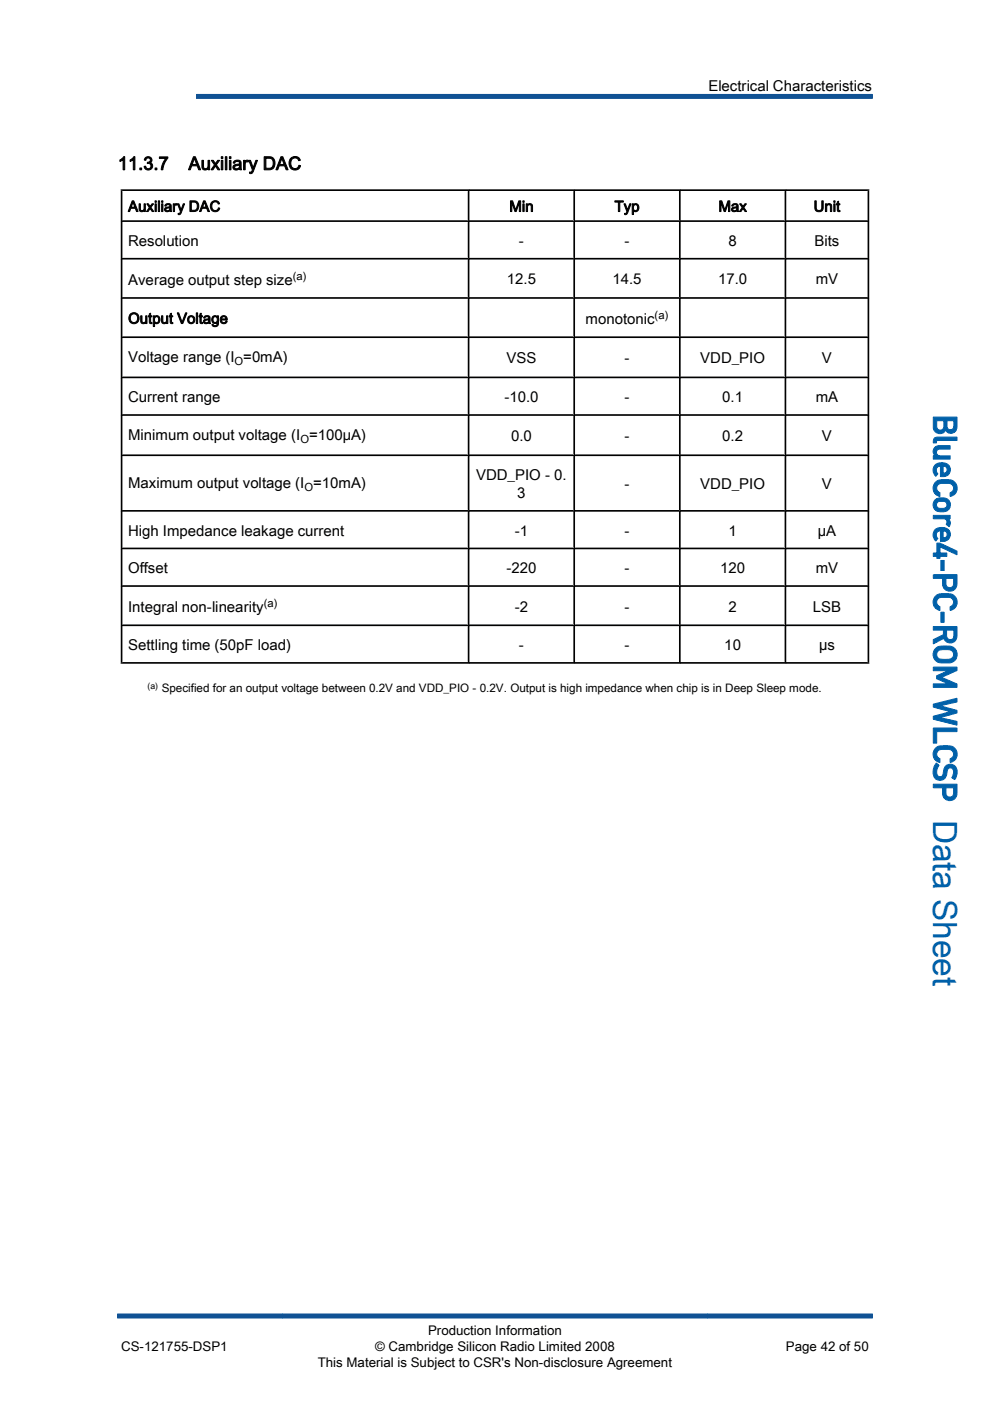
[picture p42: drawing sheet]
<svg xmlns="http://www.w3.org/2000/svg" width="210mm" height="297mm" viewBox="0 0 210 297" stroke-linecap="round" stroke-linejoin="round" font-family="sans-serif">
<defs><g id="words">
<text font-size="7.1" fill="#0060a9" x="198" y="87.9" transform="rotate(90 198 87.9)">_äìÉ`çêÉQJm`Jolj=ti`pm Data Sheet</text>
<g font-size="3.9">
<text x="25" y="36">11.3.7</text>
<text x="40" y="36">Auxiliary DAC</text>
</g>
<g font-size="3.2">
<text x="150.2" y="19.3">Electrical Characteristics</text>
<text x="27.2" y="44.9">Auxiliary DAC</text>
<text x="108" y="44.9">Min</text>
<text x="130.3" y="44.9">Typ</text>
<text x="152.4" y="44.9">Max</text>
<text x="172.6" y="44.9">Unit</text>
<text x="27.2" y="52.1">Resolution</text>
<text x="110.1" y="52.1">-</text>
<text x="132.5" y="52.1">-</text>
<text x="154.5" y="52.1">8</text>
<text x="172.8" y="52.1">Bits</text>
<text x="27.2" y="60.5">Average output step size</text>
<text x="107.5" y="60.3">12.5</text>
<text x="129.9" y="60.3">14.5</text>
<text x="152.3" y="60.3">17.0</text>
<text x="173" y="60.3">mV</text>
<text x="27.2" y="68.6">Output Voltage</text>
<text x="124.2" y="68.8">monotonic</text>
<text x="27.2" y="76.8">Voltage range (I =0mA)</text>
<text x="107.4" y="77">VSS</text>
<text x="132.5" y="77">-</text>
<text x="148.5" y="77">VDD_PIO</text>
<text x="174.3" y="77">V</text>
<text x="27.2" y="85.3">Current range</text>
<text x="107" y="85.3">-10.0</text>
<text x="132.5" y="85.3">-</text>
<text x="153.2" y="85.3">0.1</text>
<text x="173" y="85.3">mA</text>
<text x="27.2" y="93.3">Minimum output voltage (I =100μA)</text>
<text x="108.4" y="93.5">0.0</text>
<text x="132.5" y="93.5">-</text>
<text x="153.2" y="93.5">0.2</text>
<text x="174.3" y="93.5">V</text>
<text x="101" y="101.8">VDD_PIO - 0.</text>
<text x="27.2" y="103.4">Maximum output voltage (I =10mA)</text>
<text x="109.7" y="105.6">3</text>
<text x="132.5" y="103.7">-</text>
<text x="148.5" y="103.7">VDD_PIO</text>
<text x="174.3" y="103.7">V</text>
<text x="27.2" y="113.6">High Impedance leakage current</text>
<text x="109.2" y="113.6">-1</text>
<text x="132.5" y="113.6">-</text>
<text x="154.5" y="113.6">1</text>
<text x="173.5" y="113.6">µA</text>
<text x="27.2" y="121.5">Offset</text>
<text x="107.4" y="121.5">-220</text>
<text x="132.5" y="121.5">-</text>
<text x="152.7" y="121.5">120</text>
<text x="173" y="121.5">mV</text>
<text x="27.2" y="129.9">Integral non-linearity</text>
<text x="109.2" y="129.7">-2</text>
<text x="132.5" y="129.7">-</text>
<text x="154.5" y="129.7">2</text>
<text x="172.4" y="129.7">LSB</text>
<text x="27.2" y="137.8">Settling time (50pF load)</text>
<text x="110.1" y="137.8">-</text>
<text x="132.5" y="137.8">-</text>
<text x="153.6" y="137.8">10</text>
<text x="173.7" y="137.8">µs</text>
</g>
<g font-size="2.8">
<text x="25.7" y="286.4">CS-121755-DSP1</text>
<text x="79.6" y="286.4">© Cambridge Silicon Radio Limited 2008</text>
<text x="90.8" y="283.1">Production Information</text>
<text x="166.7" y="286.4">Page 42 of 50</text>
<text x="67.4" y="289.8">This Material is Subject to CSR's Non-disclosure Agreement</text>
</g>
<text font-size="2.5" x="34.3" y="146.8">Specified for an output voltage between 0.2V and VDD_PIO - 0.2V. Output is high impedance when chip is in Deep Sleep mode.</text>
<g font-size="2.4">
<text x="62.1" y="59.4">(a)</text>
<text x="138.9" y="67.7">(a)</text>
<text x="49.8" y="77.4">O</text>
<text x="63.7" y="93.9">O</text>
<text x="64.6" y="104">O</text>
<text x="55.9" y="128.8">(a)</text>
</g>
<text font-size="1.8" x="31.3" y="146">(a)</text>
</g></defs>
<g fill="none" stroke="#000" stroke-width=".35">
<path d="M25.6 46.9h158.8M25.6 54.9h158.8M25.6 40.3h158.8M25.8 40.1v100.6M99.4 40.1v100.6M121.8 40.1v100.6M144.2 40.1v100.6M166.6 40.1v100.6M184.2 40.1v100.6M25.6 63.2h158.8M25.6 71.5h158.8M25.6 80h158.8"/>
<path d="M25.6 88h158.8M25.6 96.5h158.8M25.6 108.3h158.8M25.6 116.3h158.8M25.6 124.3h158.8M25.6 132.6h158.8M25.6 140.5h158.8"/>
</g>
<path d="M41.7 20.4h143.3M25 279h160" fill="none" stroke="#105294" stroke-width="1.1"/>
<use href="#words"/>
</svg>
